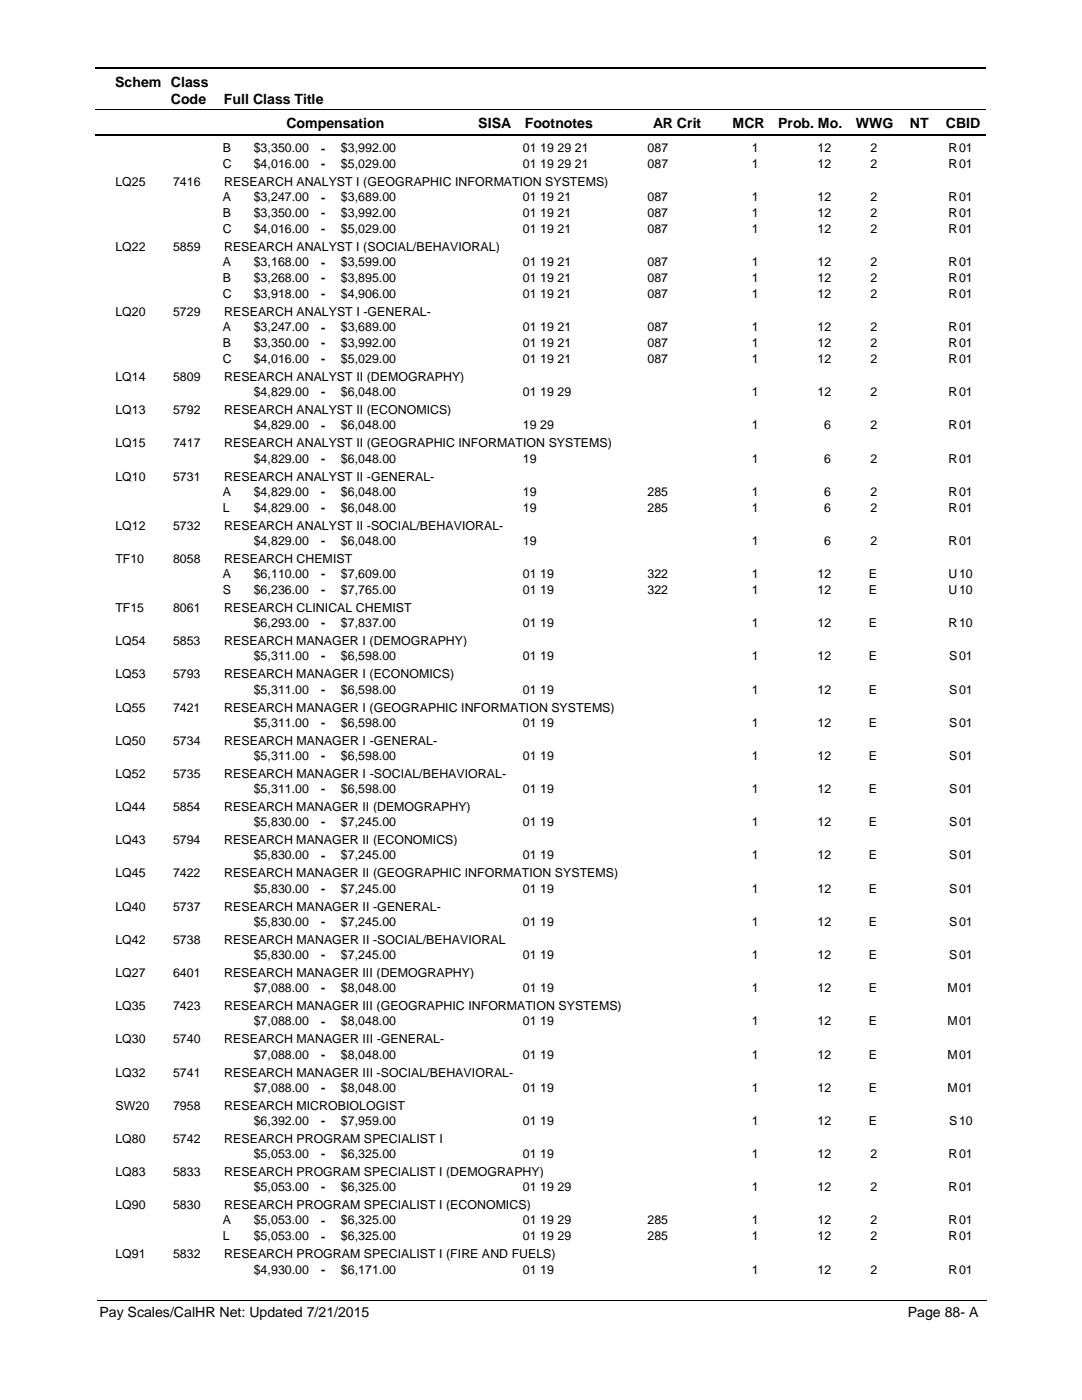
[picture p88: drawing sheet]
<svg xmlns="http://www.w3.org/2000/svg" width="216mm" height="279mm" viewBox="0 0 216 279" stroke-linecap="round" stroke-linejoin="round" font-family="sans-serif">
<defs><g id="words">
<g font-size="2.8">
<text x="23" y="17.3">Schem Class</text>
<text x="34.1" y="20.7">Code</text>
<text x="44.7" y="20.7">Full Class Title</text>
<text x="57.2" y="25.6">Compensation</text>
<text x="95.4" y="25.6">SISA</text>
<text x="104.7" y="25.6">Footnotes</text>
<text x="130.3" y="25.6">AR Crit</text>
<text x="146.2" y="25.6">MCR</text>
<text x="155.3" y="25.6">Prob. Mo.</text>
<text x="170.8" y="25.6">WWG</text>
<text x="181.5" y="25.6">NT</text>
<text x="188.7" y="25.6">CBID</text>
<text x="19.9" y="262.9">Pay Scales/CalHR Net: Updated 7/21/2015</text>
<text x="181.1" y="262.9">Page 88- A</text>
</g>
<g font-size="2.5">
<text x="44.5" y="33.6">C</text>
<text x="44.5" y="30.4">B</text>
<text x="50.6" y="30.4">$3,350.00</text>
<text x="50.6" y="33.6">$4,016.00</text>
<text x="64.1" y="30.4">-</text>
<text x="64.1" y="33.6">-</text>
<text x="68" y="30.4">$3,992.00</text>
<text x="68" y="33.6">$5,029.00</text>
<text x="104.3" y="30.4">01 19 29 21</text>
<text x="104.3" y="33.6">01 19 29 21</text>
<text x="129.2" y="30.4">087</text>
<text x="129.2" y="33.6">087</text>
<text x="150" y="30.4">1</text>
<text x="150" y="33.6">1</text>
<text x="163.1" y="30.4">12</text>
<text x="163.1" y="33.6">12</text>
<text x="173.7" y="30.4">2</text>
<text x="173.7" y="33.6">2</text>
<text x="189.3" y="30.4">R</text>
<text x="189.3" y="33.6">R</text>
<text x="191.4" y="30.4">01</text>
<text x="191.4" y="33.6">01</text>
<text x="23" y="37.2">LQ25</text>
<text x="34.5" y="37.2">7416</text>
<text x="44.5" y="40.2">A</text>
<text x="44.7" y="37.2">RESEARCH ANALYST I (GEOGRAPHIC INFORMATION SYSTEMS)</text>
<text x="50.6" y="40.2">$3,247.00</text>
<text x="64.1" y="40.2">-</text>
<text x="68" y="40.2">$3,689.00</text>
<text x="104.3" y="40.2">01 19 21</text>
<text x="129.2" y="40.2">087</text>
<text x="150" y="40.2">1</text>
<text x="163.1" y="40.2">12</text>
<text x="173.7" y="40.2">2</text>
<text x="189.3" y="40.2">R</text>
<text x="191.4" y="40.2">01</text>
<text x="44.5" y="43.4">B</text>
<text x="44.5" y="46.5">C</text>
<text x="50.6" y="43.4">$3,350.00</text>
<text x="50.6" y="46.5">$4,016.00</text>
<text x="64.1" y="43.4">-</text>
<text x="64.1" y="46.6">-</text>
<text x="68" y="46.5">$5,029.00</text>
<text x="68" y="43.4">$3,992.00</text>
<text x="104.3" y="46.5">01 19 21</text>
<text x="104.3" y="43.4">01 19 21</text>
<text x="129.2" y="46.5">087</text>
<text x="129.2" y="43.4">087</text>
<text x="150" y="43.4">1</text>
<text x="150" y="46.5">1</text>
<text x="163.1" y="43.4">12</text>
<text x="163.1" y="46.5">12</text>
<text x="173.7" y="46.5">2</text>
<text x="173.7" y="43.4">2</text>
<text x="189.3" y="43.4">R</text>
<text x="189.3" y="46.5">R</text>
<text x="191.4" y="43.4">01</text>
<text x="191.4" y="46.5">01</text>
<text x="23" y="50.1">LQ22</text>
<text x="34.5" y="50.1">5859</text>
<text x="44.5" y="53.1">A</text>
<text x="44.7" y="50.1">RESEARCH ANALYST I (SOCIAL/BEHAVIORAL)</text>
<text x="50.6" y="53.1">$3,168.00</text>
<text x="64.1" y="53.2">-</text>
<text x="68" y="53.1">$3,599.00</text>
<text x="104.3" y="53.1">01 19 21</text>
<text x="129.2" y="53.1">087</text>
<text x="150" y="53.1">1</text>
<text x="163.1" y="53.1">12</text>
<text x="173.7" y="53.1">2</text>
<text x="189.3" y="53.1">R</text>
<text x="191.4" y="53.1">01</text>
<text x="44.5" y="56.3">B</text>
<text x="44.5" y="59.5">C</text>
<text x="50.6" y="56.3">$3,268.00</text>
<text x="50.6" y="59.5">$3,918.00</text>
<text x="64.1" y="56.4">-</text>
<text x="64.1" y="59.5">-</text>
<text x="68" y="59.5">$4,906.00</text>
<text x="68" y="56.3">$3,895.00</text>
<text x="104.3" y="59.5">01 19 21</text>
<text x="104.3" y="56.3">01 19 21</text>
<text x="129.2" y="59.5">087</text>
<text x="129.2" y="56.3">087</text>
<text x="150" y="56.3">1</text>
<text x="150" y="59.5">1</text>
<text x="163.1" y="56.3">12</text>
<text x="163.1" y="59.5">12</text>
<text x="173.7" y="59.5">2</text>
<text x="173.7" y="56.3">2</text>
<text x="189.3" y="56.3">R</text>
<text x="189.3" y="59.5">R</text>
<text x="191.4" y="56.3">01</text>
<text x="191.4" y="59.5">01</text>
<text x="23" y="63.1">LQ20</text>
<text x="34.5" y="63.1">5729</text>
<text x="44.7" y="63.1">RESEARCH ANALYST I -GENERAL-</text>
<text x="44.5" y="66.1">A</text>
<text x="44.5" y="69.3">B</text>
<text x="50.6" y="66.1">$3,247.00</text>
<text x="50.6" y="69.3">$3,350.00</text>
<text x="64.1" y="66.2">-</text>
<text x="64.1" y="69.3">-</text>
<text x="68" y="66.1">$3,689.00</text>
<text x="68" y="69.3">$3,992.00</text>
<text x="104.3" y="66.1">01 19 21</text>
<text x="104.3" y="69.3">01 19 21</text>
<text x="129.2" y="66.1">087</text>
<text x="129.2" y="69.3">087</text>
<text x="150" y="69.3">1</text>
<text x="150" y="66.1">1</text>
<text x="163.1" y="66.1">12</text>
<text x="163.1" y="69.3">12</text>
<text x="173.7" y="66.1">2</text>
<text x="173.7" y="69.3">2</text>
<text x="189.3" y="69.3">R</text>
<text x="189.3" y="66.1">R</text>
<text x="191.4" y="66.1">01</text>
<text x="191.4" y="69.3">01</text>
<text x="23" y="76.1">LQ14</text>
<text x="34.5" y="76.1">5809</text>
<text x="44.5" y="72.5">C</text>
<text x="44.7" y="76.1">RESEARCH ANALYST II (DEMOGRAPHY)</text>
<text x="50.6" y="72.5">$4,016.00</text>
<text x="64.1" y="72.5">-</text>
<text x="68" y="72.5">$5,029.00</text>
<text x="104.3" y="72.5">01 19 21</text>
<text x="129.2" y="72.5">087</text>
<text x="150" y="72.5">1</text>
<text x="163.1" y="72.5">12</text>
<text x="173.7" y="72.5">2</text>
<text x="189.3" y="72.5">R</text>
<text x="191.4" y="72.5">01</text>
<text x="23" y="82.7">LQ13</text>
<text x="34.5" y="82.7">5792</text>
<text x="44.7" y="82.7">RESEARCH ANALYST II (ECONOMICS)</text>
<text x="50.6" y="79.1">$4,829.00</text>
<text x="64.1" y="79.1">-</text>
<text x="68" y="79.1">$6,048.00</text>
<text x="104.3" y="79.1">01 19 29</text>
<text x="150" y="79.1">1</text>
<text x="163.1" y="79.1">12</text>
<text x="173.7" y="79.1">2</text>
<text x="189.3" y="79.1">R</text>
<text x="191.4" y="79.1">01</text>
<text x="23" y="89.3">LQ15</text>
<text x="34.5" y="89.3">7417</text>
<text x="44.7" y="89.3">RESEARCH ANALYST II (GEOGRAPHIC INFORMATION SYSTEMS)</text>
<text x="50.6" y="85.7">$4,829.00</text>
<text x="64.1" y="85.7">-</text>
<text x="68" y="85.7">$6,048.00</text>
<text x="104.3" y="85.7">19 29</text>
<text x="150" y="85.7">1</text>
<text x="164.5" y="85.7">6</text>
<text x="173.7" y="85.7">2</text>
<text x="189.3" y="85.7">R</text>
<text x="191.4" y="85.7">01</text>
<text x="23" y="95.9">LQ10</text>
<text x="34.5" y="95.9">5731</text>
<text x="44.7" y="95.9">RESEARCH ANALYST II -GENERAL-</text>
<text x="50.6" y="92.4">$4,829.00</text>
<text x="64.1" y="92.4">-</text>
<text x="68" y="92.4">$6,048.00</text>
<text x="104.3" y="92.4">19</text>
<text x="150" y="92.4">1</text>
<text x="164.5" y="92.4">6</text>
<text x="173.7" y="92.4">2</text>
<text x="189.3" y="92.4">R</text>
<text x="191.4" y="92.4">01</text>
<text x="44.5" y="99">A</text>
<text x="50.6" y="99">$4,829.00</text>
<text x="64.1" y="99">-</text>
<text x="68" y="99">$6,048.00</text>
<text x="104.3" y="99">19</text>
<text x="129.2" y="99">285</text>
<text x="150" y="99">1</text>
<text x="164.5" y="99">6</text>
<text x="173.7" y="99">2</text>
<text x="189.3" y="99">R</text>
<text x="191.4" y="99">01</text>
<text x="23" y="105.7">LQ12</text>
<text x="34.5" y="105.7">5732</text>
<text x="44.5" y="102.1">L</text>
<text x="44.7" y="105.7">RESEARCH ANALYST II -SOCIAL/BEHAVIORAL-</text>
<text x="50.6" y="102.1">$4,829.00</text>
<text x="64.1" y="102.2">-</text>
<text x="68" y="102.1">$6,048.00</text>
<text x="104.3" y="102.1">19</text>
<text x="129.2" y="102.1">285</text>
<text x="150" y="102.1">1</text>
<text x="164.5" y="102.1">6</text>
<text x="173.7" y="102.1">2</text>
<text x="189.3" y="102.1">R</text>
<text x="191.4" y="102.1">01</text>
<text x="23" y="112.3">TF10</text>
<text x="34.5" y="112.3">8058</text>
<text x="44.7" y="112.3">RESEARCH CHEMIST</text>
<text x="50.6" y="108.8">$4,829.00</text>
<text x="64.1" y="108.8">-</text>
<text x="68" y="108.8">$6,048.00</text>
<text x="104.3" y="108.8">19</text>
<text x="150" y="108.8">1</text>
<text x="164.5" y="108.8">6</text>
<text x="173.7" y="108.8">2</text>
<text x="189.3" y="108.8">R</text>
<text x="191.4" y="108.8">01</text>
<text x="44.5" y="115.4">A</text>
<text x="44.5" y="118.6">S</text>
<text x="50.6" y="115.4">$6,110.00</text>
<text x="50.6" y="118.6">$6,236.00</text>
<text x="64.1" y="115.4">-</text>
<text x="64.1" y="118.6">-</text>
<text x="68" y="118.6">$7,765.00</text>
<text x="68" y="115.4">$7,609.00</text>
<text x="104.3" y="118.6">01 19</text>
<text x="104.3" y="115.4">01 19</text>
<text x="129.2" y="118.6">322</text>
<text x="129.2" y="115.4">322</text>
<text x="150" y="115.4">1</text>
<text x="150" y="118.6">1</text>
<text x="163.1" y="115.4">12</text>
<text x="163.1" y="118.6">12</text>
<text x="173.4" y="118.6">E</text>
<text x="173.4" y="115.4">E</text>
<text x="189.3" y="115.4">U</text>
<text x="189.3" y="118.6">U</text>
<text x="191.4" y="115.4">10</text>
<text x="191.4" y="118.6">10</text>
<text x="23" y="122.1">TF15</text>
<text x="34.5" y="122.1">8061</text>
<text x="44.7" y="122.1">RESEARCH CLINICAL CHEMIST</text>
<text x="50.6" y="125.2">$6,293.00</text>
<text x="64.1" y="125.2">-</text>
<text x="68" y="125.2">$7,837.00</text>
<text x="104.3" y="125.2">01 19</text>
<text x="150" y="125.2">1</text>
<text x="163.1" y="125.2">12</text>
<text x="173.4" y="125.2">E</text>
<text x="189.3" y="125.2">R</text>
<text x="191.4" y="125.2">10</text>
<text x="23" y="128.7">LQ54</text>
<text x="34.5" y="128.7">5853</text>
<text x="44.7" y="128.7">RESEARCH MANAGER I (DEMOGRAPHY)</text>
<text x="50.6" y="131.8">$5,311.00</text>
<text x="64.1" y="131.8">-</text>
<text x="68" y="131.8">$6,598.00</text>
<text x="104.3" y="131.8">01 19</text>
<text x="150" y="131.8">1</text>
<text x="163.1" y="131.8">12</text>
<text x="173.4" y="131.8">E</text>
<text x="189.4" y="131.8">S</text>
<text x="191.4" y="131.8">01</text>
<text x="23" y="135.4">LQ53</text>
<text x="34.5" y="135.4">5793</text>
<text x="44.7" y="135.4">RESEARCH MANAGER I (ECONOMICS)</text>
<text x="23" y="142">LQ55</text>
<text x="34.5" y="142">7421</text>
<text x="44.7" y="142">RESEARCH MANAGER I (GEOGRAPHIC INFORMATION SYSTEMS)</text>
<text x="50.6" y="138.4">$5,311.00</text>
<text x="64.1" y="138.5">-</text>
<text x="68" y="138.4">$6,598.00</text>
<text x="104.3" y="138.4">01 19</text>
<text x="150" y="138.4">1</text>
<text x="163.1" y="138.4">12</text>
<text x="173.4" y="138.4">E</text>
<text x="189.4" y="138.4">S</text>
<text x="191.4" y="138.4">01</text>
<text x="23" y="148.6">LQ50</text>
<text x="34.5" y="148.6">5734</text>
<text x="44.7" y="148.6">RESEARCH MANAGER I -GENERAL-</text>
<text x="50.6" y="145">$5,311.00</text>
<text x="64.1" y="145.1">-</text>
<text x="68" y="145">$6,598.00</text>
<text x="104.3" y="145">01 19</text>
<text x="150" y="145">1</text>
<text x="163.1" y="145">12</text>
<text x="173.4" y="145">E</text>
<text x="189.4" y="145">S</text>
<text x="191.4" y="145">01</text>
<text x="23" y="155.2">LQ52</text>
<text x="34.5" y="155.2">5735</text>
<text x="44.7" y="155.2">RESEARCH MANAGER I -SOCIAL/BEHAVIORAL-</text>
<text x="50.6" y="151.7">$5,311.00</text>
<text x="64.1" y="151.7">-</text>
<text x="68" y="151.7">$6,598.00</text>
<text x="104.3" y="151.7">01 19</text>
<text x="150" y="151.7">1</text>
<text x="163.1" y="151.7">12</text>
<text x="173.4" y="151.7">E</text>
<text x="189.4" y="151.7">S</text>
<text x="191.4" y="151.7">01</text>
<text x="23" y="161.9">LQ44</text>
<text x="34.5" y="161.9">5854</text>
<text x="44.7" y="161.9">RESEARCH MANAGER II (DEMOGRAPHY)</text>
<text x="50.6" y="158.3">$5,311.00</text>
<text x="64.1" y="158.3">-</text>
<text x="68" y="158.3">$6,598.00</text>
<text x="104.3" y="158.3">01 19</text>
<text x="150" y="158.3">1</text>
<text x="163.1" y="158.3">12</text>
<text x="173.4" y="158.3">E</text>
<text x="189.4" y="158.3">S</text>
<text x="191.4" y="158.3">01</text>
<text x="50.6" y="164.9">$5,830.00</text>
<text x="64.1" y="164.9">-</text>
<text x="68" y="164.9">$7,245.00</text>
<text x="104.3" y="164.9">01 19</text>
<text x="150" y="164.9">1</text>
<text x="163.1" y="164.9">12</text>
<text x="173.4" y="164.9">E</text>
<text x="189.4" y="164.9">S</text>
<text x="191.4" y="164.9">01</text>
<text x="23" y="168.5">LQ43</text>
<text x="34.5" y="168.5">5794</text>
<text x="44.7" y="168.5">RESEARCH MANAGER II (ECONOMICS)</text>
<text x="50.6" y="171.5">$5,830.00</text>
<text x="64.1" y="171.6">-</text>
<text x="68" y="171.5">$7,245.00</text>
<text x="104.3" y="171.5">01 19</text>
<text x="150" y="171.5">1</text>
<text x="163.1" y="171.5">12</text>
<text x="173.4" y="171.5">E</text>
<text x="189.4" y="171.5">S</text>
<text x="191.4" y="171.5">01</text>
<text x="23" y="175.1">LQ45</text>
<text x="34.5" y="175.1">7422</text>
<text x="44.7" y="175.1">RESEARCH MANAGER II (GEOGRAPHIC INFORMATION SYSTEMS)</text>
<text x="50.6" y="178.2">$5,830.00</text>
<text x="64.1" y="178.2">-</text>
<text x="68" y="178.2">$7,245.00</text>
<text x="104.3" y="178.2">01 19</text>
<text x="150" y="178.2">1</text>
<text x="163.1" y="178.2">12</text>
<text x="173.4" y="178.2">E</text>
<text x="189.4" y="178.2">S</text>
<text x="191.4" y="178.2">01</text>
<text x="23" y="181.7">LQ40</text>
<text x="34.5" y="181.7">5737</text>
<text x="44.7" y="181.7">RESEARCH MANAGER II -GENERAL-</text>
<text x="50.6" y="184.8">$5,830.00</text>
<text x="64.1" y="184.8">-</text>
<text x="68" y="184.8">$7,245.00</text>
<text x="104.3" y="184.8">01 19</text>
<text x="150" y="184.8">1</text>
<text x="163.1" y="184.8">12</text>
<text x="173.4" y="184.8">E</text>
<text x="189.4" y="184.8">S</text>
<text x="191.4" y="184.8">01</text>
<text x="23" y="188.3">LQ42</text>
<text x="34.5" y="188.3">5738</text>
<text x="44.7" y="188.3">RESEARCH MANAGER II -SOCIAL/BEHAVIORAL</text>
<text x="50.6" y="191.4">$5,830.00</text>
<text x="64.1" y="191.4">-</text>
<text x="68" y="191.4">$7,245.00</text>
<text x="104.3" y="191.4">01 19</text>
<text x="150" y="191.4">1</text>
<text x="163.1" y="191.4">12</text>
<text x="173.4" y="191.4">E</text>
<text x="189.4" y="191.4">S</text>
<text x="191.4" y="191.4">01</text>
<text x="23" y="195">LQ27</text>
<text x="34.5" y="195">6401</text>
<text x="44.7" y="195">RESEARCH MANAGER III (DEMOGRAPHY)</text>
<text x="23" y="201.6">LQ35</text>
<text x="34.5" y="201.6">7423</text>
<text x="44.7" y="201.6">RESEARCH MANAGER III (GEOGRAPHIC INFORMATION SYSTEMS)</text>
<text x="50.6" y="198">$7,088.00</text>
<text x="64.1" y="198.1">-</text>
<text x="68" y="198">$8,048.00</text>
<text x="104.3" y="198">01 19</text>
<text x="150" y="198">1</text>
<text x="163.1" y="198">12</text>
<text x="173.4" y="198">E</text>
<text x="189.1" y="198">M</text>
<text x="191.4" y="198">01</text>
<text x="23" y="208.2">LQ30</text>
<text x="34.5" y="208.2">5740</text>
<text x="44.7" y="208.2">RESEARCH MANAGER III -GENERAL-</text>
<text x="50.6" y="204.6">$7,088.00</text>
<text x="64.1" y="204.7">-</text>
<text x="68" y="204.6">$8,048.00</text>
<text x="104.3" y="204.6">01 19</text>
<text x="150" y="204.6">1</text>
<text x="163.1" y="204.6">12</text>
<text x="173.4" y="204.6">E</text>
<text x="189.1" y="204.6">M</text>
<text x="191.4" y="204.6">01</text>
<text x="23" y="214.8">LQ32</text>
<text x="34.5" y="214.8">5741</text>
<text x="44.7" y="214.8">RESEARCH MANAGER III -SOCIAL/BEHAVIORAL-</text>
<text x="50.6" y="211.3">$7,088.00</text>
<text x="64.1" y="211.3">-</text>
<text x="68" y="211.3">$8,048.00</text>
<text x="104.3" y="211.3">01 19</text>
<text x="150" y="211.3">1</text>
<text x="163.1" y="211.3">12</text>
<text x="173.4" y="211.3">E</text>
<text x="189.1" y="211.3">M</text>
<text x="191.4" y="211.3">01</text>
<text x="23" y="221.5">SW20</text>
<text x="34.5" y="221.5">7958</text>
<text x="44.7" y="221.5">RESEARCH MICROBIOLOGIST</text>
<text x="50.6" y="217.9">$7,088.00</text>
<text x="64.1" y="217.9">-</text>
<text x="68" y="217.9">$8,048.00</text>
<text x="104.3" y="217.9">01 19</text>
<text x="150" y="217.9">1</text>
<text x="163.1" y="217.9">12</text>
<text x="173.4" y="217.9">E</text>
<text x="189.1" y="217.9">M</text>
<text x="191.4" y="217.9">01</text>
<text x="50.6" y="224.5">$6,392.00</text>
<text x="64.1" y="224.5">-</text>
<text x="68" y="224.5">$7,959.00</text>
<text x="104.3" y="224.5">01 19</text>
<text x="150" y="224.5">1</text>
<text x="163.1" y="224.5">12</text>
<text x="173.4" y="224.5">E</text>
<text x="189.4" y="224.5">S</text>
<text x="191.4" y="224.5">10</text>
<text x="23" y="228.1">LQ80</text>
<text x="34.5" y="228.1">5742</text>
<text x="44.7" y="228.1">RESEARCH PROGRAM SPECIALIST I</text>
<text x="50.6" y="231.1">$5,053.00</text>
<text x="64.1" y="231.2">-</text>
<text x="68" y="231.1">$6,325.00</text>
<text x="104.3" y="231.1">01 19</text>
<text x="150" y="231.1">1</text>
<text x="163.1" y="231.1">12</text>
<text x="173.7" y="231.1">2</text>
<text x="189.3" y="231.1">R</text>
<text x="191.4" y="231.1">01</text>
<text x="23" y="234.7">LQ83</text>
<text x="34.5" y="234.7">5833</text>
<text x="44.7" y="234.7">RESEARCH PROGRAM SPECIALIST I (DEMOGRAPHY)</text>
<text x="50.6" y="237.8">$5,053.00</text>
<text x="64.1" y="237.8">-</text>
<text x="68" y="237.8">$6,325.00</text>
<text x="104.3" y="237.8">01 19 29</text>
<text x="150" y="237.8">1</text>
<text x="163.1" y="237.8">12</text>
<text x="173.7" y="237.8">2</text>
<text x="189.3" y="237.8">R</text>
<text x="191.4" y="237.8">01</text>
<text x="23" y="241.3">LQ90</text>
<text x="34.5" y="241.3">5830</text>
<text x="44.5" y="244.4">A</text>
<text x="44.7" y="241.3">RESEARCH PROGRAM SPECIALIST I (ECONOMICS)</text>
<text x="50.6" y="244.4">$5,053.00</text>
<text x="64.1" y="244.4">-</text>
<text x="68" y="244.4">$6,325.00</text>
<text x="104.3" y="244.4">01 19 29</text>
<text x="129.2" y="244.4">285</text>
<text x="150" y="244.4">1</text>
<text x="163.1" y="244.4">12</text>
<text x="173.7" y="244.4">2</text>
<text x="189.3" y="244.4">R</text>
<text x="191.4" y="244.4">01</text>
<text x="23" y="251.1">LQ91</text>
<text x="34.5" y="251.1">5832</text>
<text x="44.5" y="247.5">L</text>
<text x="44.7" y="251.1">RESEARCH PROGRAM SPECIALIST I (FIRE AND FUELS)</text>
<text x="50.6" y="247.5">$5,053.00</text>
<text x="64.1" y="247.6">-</text>
<text x="68" y="247.5">$6,325.00</text>
<text x="104.3" y="247.5">01 19 29</text>
<text x="129.2" y="247.5">285</text>
<text x="150" y="247.5">1</text>
<text x="163.1" y="247.5">12</text>
<text x="173.7" y="247.5">2</text>
<text x="189.3" y="247.5">R</text>
<text x="191.4" y="247.5">01</text>
<text x="50.6" y="254.2">$4,930.00</text>
<text x="64.1" y="254.2">-</text>
<text x="68" y="254.2">$6,171.00</text>
<text x="104.3" y="254.2">01 19</text>
<text x="150" y="254.2">1</text>
<text x="163.1" y="254.2">12</text>
<text x="173.7" y="254.2">2</text>
<text x="189.3" y="254.2">R</text>
<text x="191.4" y="254.2">01</text>
</g>
</g></defs>
<path d="M19 13.5h177.8M19 27h177.8" fill="none" stroke="#000" stroke-width=".36"/>
<path d="M19 21.8h177.8" fill="none" stroke="#000" stroke-width=".2"/>
<g fill="#fff">
<path d="M46.9 27.8h16.3v3h-16.3z"/>
<path d="M191 27.8h4.2v3h-4.2z"/>
<path d="M46.9 31h16.3v2.9h-16.3z"/>
<path d="M191 31h4.2v2.9h-4.2z"/>
<path d="M46.9 37.6h16.3v3h-16.3z"/>
<path d="M191 37.6h4.2v3h-4.2z"/>
<path d="M46.9 40.7h16.3v3h-16.3z"/>
<path d="M191 40.7h4.2v3h-4.2z"/>
<path d="M46.9 43.9h16.3v3h-16.3z"/>
<path d="M191 43.9h4.2v3h-4.2z"/>
<path d="M46.9 50.5h16.3v3h-16.3z"/>
<path d="M191 50.5h4.2v3h-4.2z"/>
<path d="M46.9 53.7h16.3v3h-16.3z"/>
<path d="M191 53.7h4.2v3h-4.2z"/>
<path d="M46.9 56.9h16.3v2.9h-16.3z"/>
<path d="M191 56.9h4.2v2.9h-4.2z"/>
<path d="M46.9 63.5h16.3v3h-16.3z"/>
<path d="M191 63.5h4.2v3h-4.2z"/>
<path d="M46.9 66.7h16.3v3h-16.3z"/>
<path d="M191 66.7h4.2v3h-4.2z"/>
<path d="M46.9 69.8h16.3v3h-16.3z"/>
<path d="M191 69.8h4.2v3h-4.2z"/>
<path d="M46.9 76.5h16.3v2.9h-16.3z"/>
<path d="M191 76.5h4.2v2.9h-4.2z"/>
<path d="M46.9 83.1h16.3v3h-16.3z"/>
<path d="M191 83.1h4.2v3h-4.2z"/>
<path d="M46.9 89.7h16.3v3h-16.3z"/>
<path d="M191 89.7h4.2v3h-4.2z"/>
<path d="M46.9 96.3h16.3v3h-16.3z"/>
<path d="M191 96.3h4.2v3h-4.2z"/>
<path d="M46.9 99.5h16.3v3h-16.3z"/>
<path d="M191 99.5h4.2v3h-4.2z"/>
<path d="M46.9 106.1h16.3v3h-16.3z"/>
<path d="M191 106.1h4.2v3h-4.2z"/>
<path d="M46.9 112.8h16.3v2.9h-16.3z"/>
<path d="M191 112.8h4.2v2.9h-4.2z"/>
<path d="M46.9 115.9h16.3v3h-16.3z"/>
<path d="M191 115.9h4.2v3h-4.2z"/>
<path d="M46.9 122.5h16.3v3h-16.3z"/>
<path d="M191 122.5h4.2v3h-4.2z"/>
<path d="M46.9 129.2h16.3v2.9h-16.3z"/>
<path d="M191 129.2h4.2v2.9h-4.2z"/>
<path d="M46.9 135.8h16.3v3h-16.3z"/>
<path d="M191 135.8h4.2v3h-4.2z"/>
<path d="M46.9 142.4h16.3v3h-16.3z"/>
<path d="M191 142.4h4.2v3h-4.2z"/>
<path d="M46.9 149h16.3v3h-16.3z"/>
<path d="M191 149h4.2v3h-4.2z"/>
<path d="M46.9 155.7h16.3v2.9h-16.3z"/>
<path d="M191 155.7h4.2v2.9h-4.2z"/>
<path d="M46.9 162.3h16.3v2.9h-16.3z"/>
<path d="M191 162.3h4.2v2.9h-4.2z"/>
<path d="M46.9 168.9h16.3v3h-16.3z"/>
<path d="M191 168.9h4.2v3h-4.2z"/>
<path d="M46.9 175.5h16.3v3h-16.3z"/>
<path d="M191 175.5h4.2v3h-4.2z"/>
<path d="M46.9 182.1h16.3v3h-16.3z"/>
<path d="M191 182.1h4.2v3h-4.2z"/>
<path d="M46.9 188.8h16.3v2.9h-16.3z"/>
<path d="M191 188.8h4.2v2.9h-4.2z"/>
<path d="M46.9 195.4h16.3v3h-16.3z"/>
<path d="M191 195.4h4.2v3h-4.2z"/>
<path d="M46.9 202h16.3v3h-16.3z"/>
<path d="M191 202h4.2v3h-4.2z"/>
<path d="M46.9 208.6h16.3v3h-16.3z"/>
<path d="M191 208.6h4.2v3h-4.2z"/>
<path d="M46.9 215.3h16.3v2.9h-16.3z"/>
<path d="M191 215.3h4.2v2.9h-4.2z"/>
<path d="M46.9 221.9h16.3v3h-16.3z"/>
<path d="M191 221.9h4.2v3h-4.2z"/>
<path d="M46.9 228.5h16.3v3h-16.3z"/>
<path d="M191 228.5h4.2v3h-4.2z"/>
<path d="M46.9 235.1h16.3v3h-16.3z"/>
<path d="M191 235.1h4.2v3h-4.2z"/>
<path d="M46.9 241.7h16.3v3h-16.3z"/>
<path d="M191 241.7h4.2v3h-4.2z"/>
<path d="M46.9 244.9h16.3v3h-16.3z"/>
<path d="M191 244.9h4.2v3h-4.2z"/>
<path d="M46.9 251.5h16.3v3h-16.3z"/>
<path d="M191 251.5h4.2v3h-4.2z"/>
</g>
<path d="M19.4 259.6h177.4" fill="none" stroke="#000" stroke-width=".2"/>
<use href="#words"/>
</svg>
